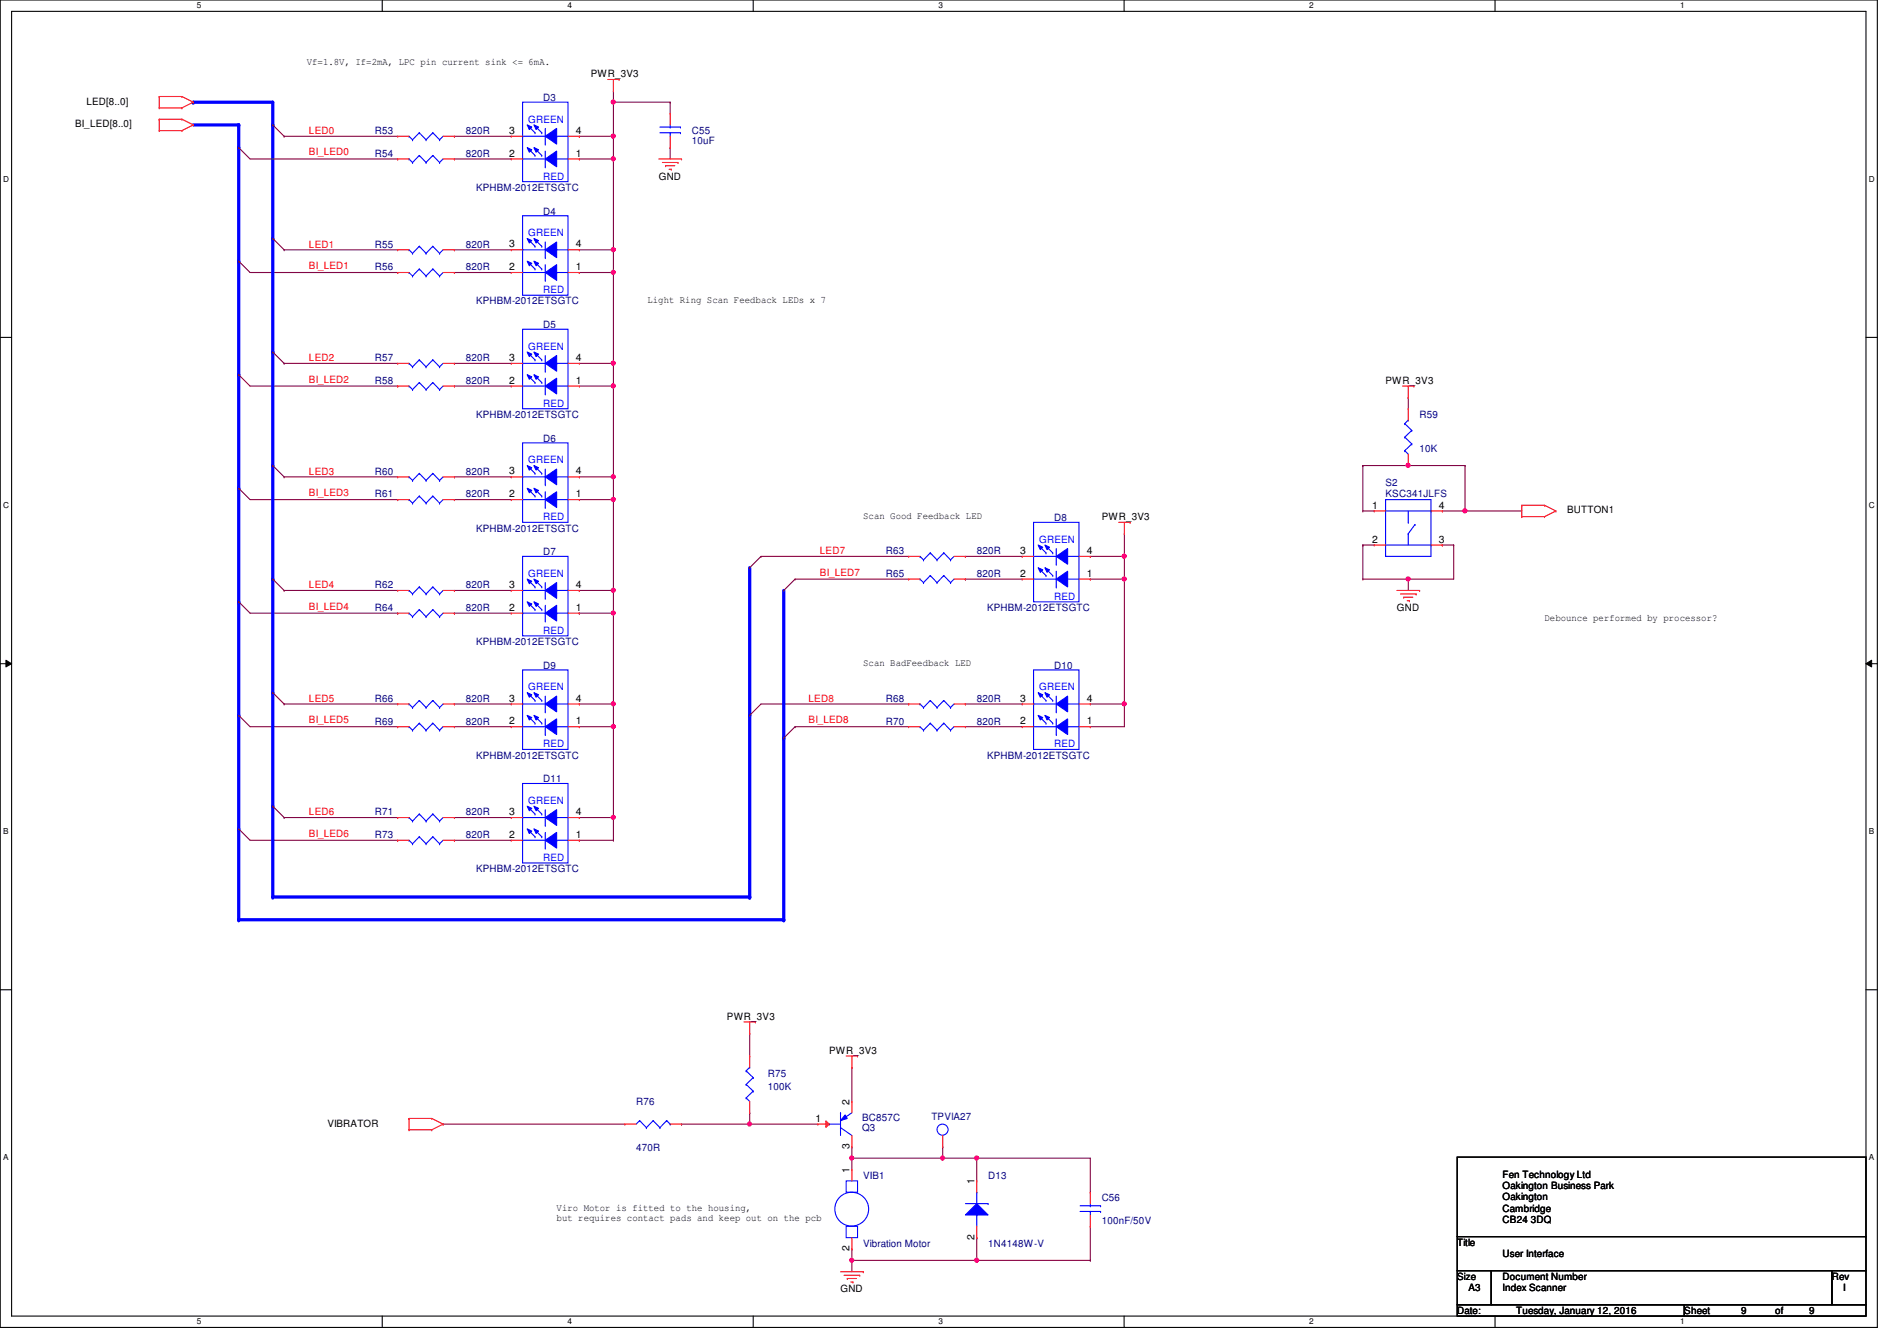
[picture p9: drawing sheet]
<svg xmlns="http://www.w3.org/2000/svg" width="297mm" height="210mm" viewBox="0 0 297 210" stroke-linecap="round" stroke-linejoin="round" font-family="sans-serif">
<defs><g id="words">
<g font-size="1.6">
<text x="48" y="10.1">Vf=1.8V, If=2mA, LPC pin current sink &lt;= 6mA.</text>
<text x="13.5" y="16.4">LED[8..0]</text>
<text x="92.5" y="12.1">PWR_3V3</text>
<text x="11.8" y="19.9">BI_LED[8..0]</text>
<text x="79.7" y="21">3</text>
<text x="90.2" y="21">4</text>
<text x="79.7" y="24.5">2</text>
<text x="90.2" y="24.5">1</text>
<text x="103.2" y="28.1">GND</text>
<text x="79.7" y="38.7">3</text>
<text x="90.2" y="38.7">4</text>
<text x="79.7" y="42.3">2</text>
<text x="90.2" y="42.3">1</text>
<text x="101.4" y="47.5">Light Ring Scan Feedback LEDs x 7</text>
<text x="79.7" y="56.5">3</text>
<text x="90.2" y="56.5">4</text>
<text x="79.7" y="60.1">2</text>
<text x="90.2" y="60.1">1</text>
<text x="217" y="60.1">PWR_3V3</text>
<text x="79.7" y="74.3">3</text>
<text x="79.7" y="77.9">2</text>
<text x="90.2" y="74.3">4</text>
<text x="90.2" y="77.9">1</text>
<text x="135.2" y="81.2">Scan Good Feedback LED</text>
<text x="172.5" y="81.4">PWR_3V3</text>
<text x="214.8" y="79.6">1</text>
<text x="225.3" y="79.6">4</text>
<text x="245.4" y="80.4">BUTTON1</text>
<text x="159.7" y="86.7">3</text>
<text x="170.2" y="86.7">4</text>
<text x="214.8" y="85">2</text>
<text x="225.3" y="85">3</text>
<text x="79.7" y="92.1">3</text>
<text x="79.7" y="95.6">2</text>
<text x="90.2" y="92.1">4</text>
<text x="90.2" y="95.6">1</text>
<text x="159.7" y="90.3">2</text>
<text x="170.2" y="90.3">1</text>
<text x="218.7" y="95.7">GND</text>
<text x="241.8" y="97.2">Debounce performed by processor?</text>
<text x="135.2" y="104.4">Scan BadFeedback LED</text>
<text x="79.7" y="109.9">3</text>
<text x="79.7" y="113.4">2</text>
<text x="90.2" y="109.9">4</text>
<text x="90.2" y="113.4">1</text>
<text x="159.7" y="109.9">3</text>
<text x="159.7" y="113.4">2</text>
<text x="170.2" y="109.9">4</text>
<text x="170.2" y="113.4">1</text>
<text x="79.7" y="127.6">3</text>
<text x="79.7" y="131.2">2</text>
<text x="90.2" y="127.6">4</text>
<text x="90.2" y="131.2">1</text>
<text x="113.8" y="159.7">PWR_3V3</text>
<text x="129.8" y="165">PWR_3V3</text>
<text x="133" y="173" transform="rotate(-90 133 173)">2</text>
<text x="51.3" y="176.4">VIBRATOR</text>
<text x="127.7" y="175.6">1</text>
<text x="133" y="179.9" transform="rotate(-90 133 179.9)">3</text>
<text x="133" y="183.7" transform="rotate(-90 133 183.7)">1</text>
<text x="152.6" y="185.5" transform="rotate(-90 152.6 185.5)">1</text>
<text x="235.3" y="184.4">Fen Technology Ltd</text>
<text x="87.2" y="189.7">Viro Motor is fitted to the housing,</text>
<text x="87.2" y="191.3">but requires contact pads and keep out on the pcb</text>
<text x="235.3" y="186.2">Oakington Business Park</text>
<text x="235.3" y="188">Oakington</text>
<text x="235.3" y="189.7">Cambridge</text>
<text x="235.3" y="191.5">CB24 3DQ</text>
<text x="133" y="195.9" transform="rotate(-90 133 195.9)">2</text>
<text x="152.6" y="194.1" transform="rotate(-90 152.6 194.1)">2</text>
<text x="228.2" y="195.1">Title</text>
<text x="235.3" y="196.8">User Interface</text>
<text x="131.6" y="202.4">GND</text>
<text x="228.2" y="200.4">Size</text>
<text x="230" y="202.2">A3</text>
<text x="235.3" y="200.4">Document Number</text>
<text x="235.3" y="202.2">Index Scanner</text>
<text x="286.8" y="200.4">Rev</text>
<text x="288.6" y="202.2">I</text>
<text x="228.2" y="205.7">Date:</text>
<text x="237.4" y="205.7">Tuesday, January 12, 2016</text>
<text x="263.7" y="205.7">Sheet</text>
<text x="272.6" y="205.7">9</text>
<text x="278" y="205.7">of</text>
<text x="283.3" y="205.7">9</text>
</g>
<g font-size="1.6" fill="#000080">
<text x="85" y="15.8">D3</text>
<text x="58.7" y="21">R53</text>
<text x="72.9" y="21">820R</text>
<text x="108.3" y="21">C55</text>
<text x="108.3" y="22.6">10uF</text>
<text x="58.7" y="24.6">R54</text>
<text x="72.9" y="24.6">820R</text>
<text x="74.5" y="29.9">KPHBM-2012ETSGTC</text>
<text x="85" y="33.6">D4</text>
<text x="58.7" y="38.8">R55</text>
<text x="72.9" y="38.8">820R</text>
<text x="58.7" y="42.3">R56</text>
<text x="72.9" y="42.3">820R</text>
<text x="74.5" y="47.7">KPHBM-2012ETSGTC</text>
<text x="85" y="51.4">D5</text>
<text x="58.7" y="56.6">R57</text>
<text x="72.9" y="56.6">820R</text>
<text x="58.7" y="60.1">R58</text>
<text x="72.9" y="60.1">820R</text>
<text x="74.5" y="65.4">KPHBM-2012ETSGTC</text>
<text x="222.3" y="65.4">R59</text>
<text x="85" y="69.2">D6</text>
<text x="222.3" y="70.8">10K</text>
<text x="58.7" y="77.9">R61</text>
<text x="58.7" y="74.3">R60</text>
<text x="72.9" y="77.9">820R</text>
<text x="72.9" y="74.3">820R</text>
<text x="217" y="76.1">S2</text>
<text x="217" y="77.9">KSC341JLFS</text>
<text x="74.5" y="83.2">KPHBM-2012ETSGTC</text>
<text x="165.1" y="81.6">D8</text>
<text x="85" y="87">D7</text>
<text x="138.7" y="86.8">R63</text>
<text x="152.9" y="86.8">820R</text>
<text x="58.7" y="92.1">R62</text>
<text x="58.7" y="95.7">R64</text>
<text x="72.9" y="92.1">820R</text>
<text x="72.9" y="95.7">820R</text>
<text x="138.7" y="90.3">R65</text>
<text x="152.9" y="90.3">820R</text>
<text x="154.6" y="95.7">KPHBM-2012ETSGTC</text>
<text x="74.5" y="101">KPHBM-2012ETSGTC</text>
<text x="85" y="104.7">D9</text>
<text x="165.1" y="104.7">D10</text>
<text x="58.7" y="113.5">R69</text>
<text x="58.7" y="109.9">R66</text>
<text x="72.9" y="113.5">820R</text>
<text x="72.9" y="109.9">820R</text>
<text x="138.7" y="109.9">R68</text>
<text x="138.7" y="113.5">R70</text>
<text x="152.9" y="109.9">820R</text>
<text x="152.9" y="113.5">820R</text>
<text x="74.5" y="118.8">KPHBM-2012ETSGTC</text>
<text x="154.6" y="118.8">KPHBM-2012ETSGTC</text>
<text x="85" y="122.5">D11</text>
<text x="58.7" y="127.7">R71</text>
<text x="58.7" y="131.2">R73</text>
<text x="72.9" y="127.7">820R</text>
<text x="72.9" y="131.2">820R</text>
<text x="74.5" y="136.6">KPHBM-2012ETSGTC</text>
<text x="99.6" y="173">R76</text>
<text x="120.2" y="168.6">R75</text>
<text x="120.2" y="170.7">100K</text>
<text x="135" y="177.1">Q3</text>
<text x="135" y="175.5">BC857C</text>
<text x="145.8" y="175.3">TPVIA27</text>
<text x="99.6" y="180.3">470R</text>
<text x="135.2" y="184.6">VIB1</text>
<text x="154.7" y="184.6">D13</text>
<text x="172.5" y="188.1">C56</text>
<text x="172.5" y="191.7">100nF/50V</text>
<text x="135.2" y="195.2">Vibration Motor</text>
<text x="154.7" y="195.2">1N4148W-V</text>
</g>
<g font-size="1.6" fill="#f00">
<text x="48.4" y="21">LED0</text>
<text x="48.4" y="24.3">BI_LED0</text>
<text x="48.4" y="38.8">LED1</text>
<text x="48.4" y="42.1">BI_LED1</text>
<text x="48.4" y="56.6">LED2</text>
<text x="48.4" y="59.9">BI_LED2</text>
<text x="48.4" y="74.3">LED3</text>
<text x="48.4" y="77.7">BI_LED3</text>
<text x="128.4" y="86.8">LED7</text>
<text x="48.4" y="92.1">LED4</text>
<text x="48.4" y="95.5">BI_LED4</text>
<text x="128.4" y="90.1">BI_LED7</text>
<text x="48.4" y="109.9">LED5</text>
<text x="48.4" y="113.2">BI_LED5</text>
<text x="126.6" y="109.9">LED8</text>
<text x="126.6" y="113.2">BI_LED8</text>
<text x="48.4" y="127.7">LED6</text>
<text x="48.4" y="131">BI_LED6</text>
</g>
<g font-size="1.6" fill="#00f">
<text x="82.7" y="19.2">GREEN</text>
<text x="85" y="28.1">RED</text>
<text x="82.7" y="37">GREEN</text>
<text x="85" y="45.9">RED</text>
<text x="82.7" y="54.8">GREEN</text>
<text x="85" y="63.7">RED</text>
<text x="82.7" y="72.6">GREEN</text>
<text x="85" y="81.4">RED</text>
<text x="162.7" y="85">GREEN</text>
<text x="82.7" y="90.3">GREEN</text>
<text x="165.1" y="93.9">RED</text>
<text x="85" y="99.2">RED</text>
<text x="82.7" y="108.1">GREEN</text>
<text x="162.7" y="108.1">GREEN</text>
<text x="85" y="117">RED</text>
<text x="165.1" y="117">RED</text>
<text x="82.7" y="125.9">GREEN</text>
<text x="85" y="134.8">RED</text>
</g>
<g font-size="1.3">
<text x="30.8" y="1.3">5</text>
<text x="88.9" y="1.3">4</text>
<text x="146.9" y="1.3">3</text>
<text x="205" y="1.3">2</text>
<text x="263.1" y="1.3">1</text>
<text x=".5" y="28.4">D</text>
<text x="292.6" y="28.4">D</text>
<text x=".5" y="79.5">C</text>
<text x="292.6" y="79.5">C</text>
<text x=".5" y="130.6">B</text>
<text x="292.6" y="130.6">B</text>
<text x=".5" y="181.7">A</text>
<text x="292.6" y="181.7">A</text>
<text x="30.8" y="207.4">5</text>
<text x="88.9" y="207.4">4</text>
<text x="146.9" y="207.4">3</text>
<text x="205" y="207.4">2</text>
<text x="263.1" y="207.4">1</text>
</g>
</g></defs>
<path d="M0 0h294v207.9h-294zM1.8 1.8h290.4v204.3h-290.4z" fill="none" stroke="#000" stroke-width=".17"/>
<g fill="#fff">
<path d="M30.8 .2h.7v1.4h-.7z"/>
<path d="M30.8 206.2h.7v1.4h-.7z"/>
</g>
<path d="M59.9 0v1.8M59.9 206.1v1.8" fill="none" stroke="#000" stroke-width=".17"/>
<g fill="#fff">
<path d="M88.9 .2h.6v1.4h-.6z"/>
<path d="M88.9 206.2h.6v1.4h-.6z"/>
</g>
<path d="M117.9 0v1.8M117.9 206.1v1.8" fill="none" stroke="#000" stroke-width=".17"/>
<g fill="#fff">
<path d="M146.9 .2h.7v1.4h-.7z"/>
<path d="M146.9 206.2h.7v1.4h-.7z"/>
</g>
<path d="M176 0v1.8M176 206.1v1.8" fill="none" stroke="#000" stroke-width=".17"/>
<g fill="#fff">
<path d="M205 .2h.7v1.4h-.7z"/>
<path d="M205 206.2h.7v1.4h-.7z"/>
</g>
<path d="M234.1 0v1.8M234.1 206.1v1.8" fill="none" stroke="#000" stroke-width=".17"/>
<g fill="#fff">
<path d="M263.1 .2h.7v1.4h-.7z"/>
<path d="M263.1 206.2h.7v1.4h-.7z"/>
<path d="M.5 27.3h.9v1.4h-.9z"/>
<path d="M292.6 27.3h.9v1.4h-.9z"/>
<path d="M.5 78.4h.9v1.4h-.9z"/>
<path d="M292.6 78.4h.9v1.4h-.9z"/>
</g>
<path d="M0 52.8h1.8M292.2 52.8h1.8" fill="none" stroke="#000" stroke-width=".17"/>
<g fill="#fff">
<path d="M.5 129.5h.8v1.4h-.8z"/>
<path d="M292.6 129.5h.9v1.4h-.9z"/>
</g>
<path d="M0 103.9h1.8M292.2 103.9h1.8" fill="none" stroke="#000" stroke-width=".17"/>
<path d="M.9 103.4l.9 .5-.9 .5zM292.2 103.9l.9-.5v1z" fill="#000"/>
<path d="M.9 103.4l.9 .5-.9 .5zM292.2 103.9l.9-.5v1z" fill="none" stroke="#000" stroke-width=".16"/>
<g fill="#fff">
<path d="M.5 180.5h.8v1.4h-.8z"/>
<path d="M292.6 180.5h.9v1.4h-.9z"/>
</g>
<path d="M0 155h1.8M292.2 155h1.8" fill="none" stroke="#000" stroke-width=".17"/>
<path d="M96.1 16h.1M96.1 14.2v1.8" fill="none" stroke="#800040" stroke-width=".17"/>
<circle cx="96" cy="16" r=".32" fill="#f0f"/>
<circle cx="96" cy="16" r=".32" fill="none" stroke="#f0f" stroke-width=".17"/>
<path d="M90.7 24.9h.1M90.7 21.3h.1M90.7 24.9h5.4M90.7 21.3h5.4" fill="none" stroke="#800040" stroke-width=".17"/>
<circle cx="96" cy="21.3" r=".32" fill="#f0f"/>
<circle cx="96" cy="21.3" r=".32" fill="none" stroke="#f0f" stroke-width=".17"/>
<path d="M44.5 21.3h.1M44.5 39.1h.1M44.5 21.3h17.8M44.5 39.1h17.8M96.1 21.3h.1M96.1 21.3v3.6" fill="none" stroke="#800040" stroke-width=".17"/>
<path d="M42.7 16v3.6" fill="none" stroke="#00f" stroke-width=".51"/>
<circle cx="42.7" cy="19.6" r=".25" fill="#00f"/>
<path d="M30.3 16h12.4" fill="none" stroke="#00f" stroke-width=".51"/>
<circle cx="30.3" cy="16" r=".25" fill="#00f"/>
<path d="M42.7 19.6v17.7" fill="none" stroke="#00f" stroke-width=".51"/>
<circle cx="42.7" cy="37.3" r=".25" fill="#00f"/>
<path d="M71.2 21.3h.1M71.2 24.9h.1M71.2 21.3h8.8M71.2 24.9h8.8M213.4 72.9h.1M213.4 72.9h16M213.4 72.9v7.1M220.5 72.9h.1M213.4 80h.1M213.4 80h1.8M225.8 80h.1M225.8 80h3.6" fill="none" stroke="#800040" stroke-width=".17"/>
<circle cx="220.5" cy="72.9" r=".32" fill="#f0f"/>
<circle cx="220.5" cy="72.9" r=".32" fill="none" stroke="#f0f" stroke-width=".17"/>
<path d="M229.4 72.9h.1M229.4 72.9v7.1" fill="none" stroke="#800040" stroke-width=".17"/>
<circle cx="229.4" cy="80" r=".32" fill="#f0f"/>
<circle cx="229.4" cy="80" r=".32" fill="none" stroke="#f0f" stroke-width=".17"/>
<path d="M213.4 85.3h.1M213.4 90.7h.1M213.4 85.3h1.8M213.4 85.3v5.4M220.5 90.7h.1M220.5 90.7v1.8M227.6 85.3h.1M227.6 85.3v5.4h-14.2M229.4 80h.1M229.4 80h8.9" fill="none" stroke="#800040" stroke-width=".17"/>
<circle cx="220.5" cy="90.7" r=".32" fill="#f0f"/>
<circle cx="220.5" cy="90.7" r=".32" fill="none" stroke="#f0f" stroke-width=".17"/>
<path d="M220.5 62.2h.1M220.5 62.2v1.8M225.8 85.3h.1M225.8 85.3h1.8M133.4 179.6h.1M133.4 179.6v3.5M133.4 195.6h.1M133.4 181.4h.1M133.4 195.6v1.8M133.4 181.4h14.2" fill="none" stroke="#800040" stroke-width=".17"/>
<circle cx="133.4" cy="181.3" r=".32" fill="#f0f"/>
<circle cx="133.4" cy="181.3" r=".32" fill="none" stroke="#f0f" stroke-width=".17"/>
<path d="M106.7 176h.1M106.7 176h21.4M117.4 176h.1M117.4 174.2h.1M117.4 174.2v1.8M133.4 167.1h.1M133.4 167.1v5.4M152.9 181.4h.1M152.9 181.4v3.5" fill="none" stroke="#800040" stroke-width=".17"/>
<circle cx="117.4" cy="176" r=".32" fill="#f0f"/>
<circle cx="117.4" cy="176" r=".32" fill="none" stroke="#f0f" stroke-width=".17"/>
<path d="M69.4 176h.1M69.4 176h28.4M117.4 161.8h.1M117.4 161.8v3.6M133.4 197.4h.1M133.4 197.4h19.5" fill="none" stroke="#800040" stroke-width=".17"/>
<circle cx="152.9" cy="197.3" r=".32" fill="#f0f"/>
<circle cx="152.9" cy="197.3" r=".32" fill="none" stroke="#f0f" stroke-width=".17"/>
<circle cx="133.4" cy="197.3" r=".32" fill="#f0f"/>
<circle cx="133.4" cy="197.3" r=".32" fill="none" stroke="#f0f" stroke-width=".17"/>
<path d="M147.6 179.6h.1M147.6 179.6v1.8M133.4 197.4h.1M133.4 197.4v1.7M147.6 181.4h.1M147.6 181.4h5.3M152.9 193.8h.1M152.9 193.8v3.6" fill="none" stroke="#800040" stroke-width=".17"/>
<circle cx="152.9" cy="181.3" r=".32" fill="#f0f"/>
<circle cx="152.9" cy="181.3" r=".32" fill="none" stroke="#f0f" stroke-width=".17"/>
<circle cx="147.6" cy="181.3" r=".32" fill="#f0f"/>
<circle cx="147.6" cy="181.3" r=".32" fill="none" stroke="#f0f" stroke-width=".17"/>
<path d="M30.3 19.6h7.1" fill="none" stroke="#00f" stroke-width=".51"/>
<circle cx="37.4" cy="19.6" r=".25" fill="#00f"/>
<path d="M37.4 19.6v3.5" fill="none" stroke="#00f" stroke-width=".51"/>
<circle cx="37.4" cy="23.1" r=".25" fill="#00f"/>
<path d="M37.4 23.1v17.8" fill="none" stroke="#00f" stroke-width=".51"/>
<circle cx="37.4" cy="40.9" r=".25" fill="#00f"/>
<g fill="none" stroke="#800040" stroke-width=".17">
<path d="M39.2 24.9h23.1M62.3 24.9h.1M71.2 39.1h.1M71.2 39.1h8.8M39.2 42.7h23.1M44.5 56.9h.1M44.5 56.9h17.8M62.3 42.7h.1M71.2 56.9h.1M71.2 42.7h.1M71.2 42.7h8.8M71.2 56.9h8.8"/>
<path d="M39.2 60.5h23.1M39.2 78.2h23.1M44.5 74.7h.1M44.5 74.7h17.8M62.3 60.5h.1M62.3 78.2h.1M71.2 60.5h.1M71.2 74.7h.1M71.2 78.2h.1M71.2 60.5h8.8M71.2 74.7h8.8M71.2 78.2h8.8"/>
<path d="M39.2 96h23.1M44.5 92.5h.1M44.5 92.5h17.8M62.3 96h.1M71.2 92.5h.1M71.2 96h.1M71.2 92.5h8.8M71.2 96h8.8M39.2 113.8h23.1M44.5 110.2h.1M44.5 110.2h17.8M62.3 113.8h.1"/>
<path d="M71.2 110.2h.1M71.2 113.8h.1M71.2 110.2h8.8M71.2 113.8h8.8M39.2 131.6h23.1M44.5 128h.1M44.5 128h17.8M62.3 131.6h.1M71.2 128h.1M71.2 131.6h.1M71.2 128h8.8M71.2 131.6h8.8"/>
</g>
<path d="M42.7 37.3v17.8" fill="none" stroke="#00f" stroke-width=".51"/>
<circle cx="42.7" cy="55.1" r=".25" fill="#00f"/>
<path d="M42.7 55.1v17.8" fill="none" stroke="#00f" stroke-width=".51"/>
<circle cx="42.7" cy="72.9" r=".25" fill="#00f"/>
<path d="M42.7 72.9v17.8" fill="none" stroke="#00f" stroke-width=".51"/>
<circle cx="42.7" cy="90.7" r=".25" fill="#00f"/>
<path d="M42.7 90.7v17.8" fill="none" stroke="#00f" stroke-width=".51"/>
<circle cx="42.7" cy="108.5" r=".25" fill="#00f"/>
<path d="M42.7 108.5v17.7" fill="none" stroke="#00f" stroke-width=".51"/>
<circle cx="42.7" cy="126.2" r=".25" fill="#00f"/>
<path d="M37.4 40.9v17.8" fill="none" stroke="#00f" stroke-width=".51"/>
<circle cx="37.4" cy="58.7" r=".25" fill="#00f"/>
<path d="M37.4 58.7v17.8" fill="none" stroke="#00f" stroke-width=".51"/>
<circle cx="37.4" cy="76.5" r=".25" fill="#00f"/>
<path d="M37.4 76.5v17.7" fill="none" stroke="#00f" stroke-width=".51"/>
<circle cx="37.4" cy="94.2" r=".25" fill="#00f"/>
<path d="M37.4 94.2v17.8" fill="none" stroke="#00f" stroke-width=".51"/>
<circle cx="37.4" cy="112" r=".25" fill="#00f"/>
<path d="M37.4 112v17.8" fill="none" stroke="#00f" stroke-width=".51"/>
<circle cx="37.4" cy="129.8" r=".25" fill="#00f"/>
<path d="M37.4 129.8v14.2" fill="none" stroke="#00f" stroke-width=".51"/>
<circle cx="37.4" cy="144" r=".25" fill="#00f"/>
<path d="M42.7 126.2v14.3" fill="none" stroke="#00f" stroke-width=".51"/>
<circle cx="42.7" cy="140.5" r=".25" fill="#00f"/>
<g fill="none" stroke="#800040" stroke-width=".17">
<path d="M119.2 87.1h.1M119.2 87.1h23.1M124.5 90.7h.1M124.5 90.7h17.8M151.2 87.1h.1M151.2 90.7h.1M151.2 87.1h8.9M151.2 90.7h8.9M170.7 90.7h.1M170.7 87.1h.1M170.7 87.1h5.4M176.1 83.6h.1"/>
<path d="M176.1 87.1h.1M176.1 83.6v7.1h-5.4M119.2 110.2h23.1M124.5 113.8h.1M124.5 113.8h17.8M142.3 110.2h.1M151.2 110.2h.1M151.2 113.8h.1M151.2 110.2h8.9M151.2 113.8h8.9"/>
</g>
<circle cx="176" cy="87.1" r=".32" fill="#f0f"/>
<circle cx="176" cy="87.1" r=".32" fill="none" stroke="#f0f" stroke-width=".17"/>
<path d="M176.1 90.7h.1M176.1 90.7v19.5" fill="none" stroke="#800040" stroke-width=".17"/>
<circle cx="176" cy="110.2" r=".32" fill="#f0f"/>
<circle cx="176" cy="110.2" r=".32" fill="none" stroke="#f0f" stroke-width=".17"/>
<circle cx="176" cy="90.7" r=".32" fill="#f0f"/>
<circle cx="176" cy="90.7" r=".32" fill="none" stroke="#f0f" stroke-width=".17"/>
<path d="M96.1 39.1h.1M96.1 24.9v14.2M170.7 113.8h.1M170.7 110.2h5.4M176.1 110.2h.1M176.1 110.2v3.6h-5.4" fill="none" stroke="#800040" stroke-width=".17"/>
<circle cx="96" cy="24.9" r=".32" fill="#f0f"/>
<circle cx="96" cy="24.9" r=".32" fill="none" stroke="#f0f" stroke-width=".17"/>
<circle cx="96" cy="39.1" r=".32" fill="#f0f"/>
<circle cx="96" cy="39.1" r=".32" fill="none" stroke="#f0f" stroke-width=".17"/>
<path d="M90.7 39.1h.1M90.7 39.1h5.4v17.8M90.7 42.7h.1M90.7 42.7h5.4M96.1 42.7h.1M96.1 56.9h.1M90.7 131.6h.1M90.7 131.6h5.4" fill="none" stroke="#800040" stroke-width=".17"/>
<circle cx="96" cy="42.6" r=".32" fill="#f0f"/>
<circle cx="96" cy="42.6" r=".32" fill="none" stroke="#f0f" stroke-width=".17"/>
<circle cx="96" cy="56.9" r=".32" fill="#f0f"/>
<circle cx="96" cy="56.9" r=".32" fill="none" stroke="#f0f" stroke-width=".17"/>
<path d="M90.7 56.9h5.4M96.1 56.9h.1M96.1 56.9v3.6M90.7 60.5h5.4M96.1 60.5h.1" fill="none" stroke="#800040" stroke-width=".17"/>
<circle cx="96" cy="60.4" r=".32" fill="#f0f"/>
<circle cx="96" cy="60.4" r=".32" fill="none" stroke="#f0f" stroke-width=".17"/>
<path d="M96.1 74.7h.1M96.1 60.5v14.2" fill="none" stroke="#800040" stroke-width=".17"/>
<circle cx="96" cy="74.6" r=".32" fill="#f0f"/>
<circle cx="96" cy="74.6" r=".32" fill="none" stroke="#f0f" stroke-width=".17"/>
<path d="M90.7 74.7h.1M90.7 74.7h5.4v17.8M90.7 78.2h5.4M96.1 78.2h.1M96.1 92.5h.1" fill="none" stroke="#800040" stroke-width=".17"/>
<circle cx="96" cy="78.2" r=".32" fill="#f0f"/>
<circle cx="96" cy="78.2" r=".32" fill="none" stroke="#f0f" stroke-width=".17"/>
<circle cx="96" cy="92.4" r=".32" fill="#f0f"/>
<circle cx="96" cy="92.4" r=".32" fill="none" stroke="#f0f" stroke-width=".17"/>
<path d="M90.7 92.5h.1M90.7 96h.1M90.7 92.5h5.4v17.7M90.7 96h5.4M96.1 96h.1M96.1 110.2h.1" fill="none" stroke="#800040" stroke-width=".17"/>
<circle cx="96" cy="96" r=".32" fill="#f0f"/>
<circle cx="96" cy="96" r=".32" fill="none" stroke="#f0f" stroke-width=".17"/>
<circle cx="96" cy="110.2" r=".32" fill="#f0f"/>
<circle cx="96" cy="110.2" r=".32" fill="none" stroke="#f0f" stroke-width=".17"/>
<path d="M90.7 110.2h.1M90.7 113.8h.1M90.7 110.2h5.4v17.8M90.7 113.8h5.4M96.1 113.8h.1M96.1 128h.1" fill="none" stroke="#800040" stroke-width=".17"/>
<circle cx="96" cy="113.8" r=".32" fill="#f0f"/>
<circle cx="96" cy="113.8" r=".32" fill="none" stroke="#f0f" stroke-width=".17"/>
<path d="M90.7 128h.1M90.7 128h5.4v3.6M96.1 131.6h.1" fill="none" stroke="#800040" stroke-width=".17"/>
<circle cx="96" cy="128" r=".32" fill="#f0f"/>
<circle cx="96" cy="128" r=".32" fill="none" stroke="#f0f" stroke-width=".17"/>
<path d="M42.7 140.5h74.7" fill="none" stroke="#00f" stroke-width=".51"/>
<circle cx="117.4" cy="140.5" r=".25" fill="#00f"/>
<path d="M117.4 88.9v23.1" fill="none" stroke="#00f" stroke-width=".51"/>
<circle cx="117.4" cy="112" r=".25" fill="#00f"/>
<path d="M37.4 144h85.3" fill="none" stroke="#00f" stroke-width=".51"/>
<circle cx="122.7" cy="144" r=".25" fill="#00f"/>
<path d="M122.7 92.5v23.1" fill="none" stroke="#00f" stroke-width=".51"/>
<circle cx="122.7" cy="115.6" r=".25" fill="#00f"/>
<g fill="none" stroke="#800040" stroke-width=".17">
<path d="M96.1 16h.1M96.1 16h8.8M96.1 16v5.3M104.9 16h.1M104.9 16v1.8M96.1 21.3h.1M104.9 23.1h.1M104.9 23.1v1.8M152.9 181.4h.1M152.9 181.4h17.8v5.3M152.9 197.4h17.8M170.7 192h.1"/>
<path d="M170.7 186.7h.1M170.7 197.4h.1M170.7 192v5.4"/>
</g>
<path d="M117.4 112v28.5" fill="none" stroke="#00f" stroke-width=".51"/>
<circle cx="117.4" cy="140.5" r=".25" fill="#00f"/>
<path d="M122.7 115.6v28.4" fill="none" stroke="#00f" stroke-width=".51"/>
<circle cx="122.7" cy="144" r=".25" fill="#00f"/>
<g fill="none" stroke="#f00" stroke-width=".17">
<path d="M24.9 16.9h.1M24.9 15.1h.1M24.9 18.7h.1M24.9 15.1h3.6M24.9 16.9h3.6M24.9 15.1v1.8M24.9 18.7v1.7M24.9 18.7h3.6M28.5 15.1h.1M28.5 16.9h.1M28.5 18.7h.1M28.5 15.1l1.8 .9"/>
<path d="M28.5 18.7l1.8 .9M30.3 16h.1M30.3 19.6h.1M30.3 16l-1.8 .9M30.3 19.6l-1.8 .8M95.2 12.4h1.7M96.1 14.2h.1M96.1 12.4v1.8M96.9 12.4h.1M24.9 20.4h.1M24.9 20.4h3.6M28.5 20.4h.1"/>
<path d="M103.2 24.9h3.5M103.7 25.4h2.5M104.2 26h.1M104.2 26h1.5M104.8 26.5h.3M105.1 26.5h.1M106.2 25.4h.1M106.7 24.9h.1M62.3 56.9h.1M62.3 56.9h1.7M69.4 56.9h1.8M71.2 56.9h.1"/>
<path d="M219.6 60.5h1.8M220.5 62.2h.1M220.5 72.9h.1M220.5 64h.1M220.5 60.5v1.7M220.5 64v1.8M220.5 71.1v1.8M221.4 60.5h.1M238.3 79.1h.1M238.3 79.1h3.5M238.3 79.1v1.8M241.8 79.1h.1"/>
<path d="M241.8 79.1l1.8 .9M175.2 81.8h1.7M176.1 83.6h.1M176.1 81.8v1.8M176.9 81.8h.1M218.7 92.5h3.6M219.3 93h2.4M219.8 93.5h.1M219.8 93.5h1.4M220.3 94.1h.4M220.7 94.1h.1M221.7 93h.1"/>
<path d="M222.3 92.5h.1M238.3 80.9h.1M238.3 80.9h3.5M241.8 80.9h.1M243.6 80h.1M243.6 80l-1.8 .9M142.3 110.2h.1M142.3 110.2h1.8M149.4 110.2h1.8M151.2 110.2h.1M64 176.9h.1M64 175.1h.1"/>
<path d="M64 175.1h3.6M64 176.9h3.6M64 175.1v1.8M67.6 175.1h.1M67.6 176.9h.1M67.6 175.1l1.8 .9M69.4 176h.1M69.4 176l-1.8 .9M116.5 160h1.8M117.4 161.8h.1M117.4 160v1.8M118.3 160h.1"/>
<path d="M132.5 165.4h1.8M133.4 167.1h.1M133.4 165.4v1.7M134.3 165.4h.1M131.6 199.1h3.6M132.2 199.7h2.4M134.6 199.7h.1M135.2 199.1h.1M132.7 200.2h.1M132.7 200.2h1.4M133.2 200.7h.4M133.6 200.7h.1"/>
</g>
<g fill="none" stroke="#800040" stroke-width=".17">
<path d="M42.7 19.6h.1M42.7 19.6l1.8 1.7M37.4 23.1h.1M37.4 23.1l1.8 1.8M42.7 37.3h.1M42.7 37.3l1.8 1.8M37.4 40.9h.1M37.4 58.7h.1M37.4 40.9l1.8 1.8M37.4 58.7l1.8 1.8M42.7 55.1h.1M42.7 55.1l1.8 1.8"/>
<path d="M37.4 76.5h.1M37.4 76.5l1.8 1.7M42.7 72.9h.1M42.7 72.9l1.8 1.8M37.4 94.2h.1M37.4 94.2l1.8 1.8M42.7 90.7h.1M42.7 90.7l1.8 1.8M117.4 88.9h.1M119.2 87.1l-1.8 1.8M122.7 92.5h.1M124.5 90.7l-1.8 1.8"/>
<path d="M37.4 112h.1M37.4 112l1.8 1.8M42.7 108.5h.1M42.7 108.5l1.8 1.7M117.4 112h.1M119.2 110.2l-1.8 1.8M122.7 115.6h.1M124.5 113.8l-1.8 1.8M37.4 129.8h.1M37.4 129.8l1.8 1.8M42.7 126.2h.1M42.7 126.2l1.8 1.8"/>
</g>
<path d="M228.2 181.2h64v12.4h-64zM228.2 193.6h64v5.4h-64zM228.2 199h5.3v5.3h-5.3zM233.5 199h53.3v5.3h-53.3zM286.8 199h5.4v5.3h-5.4zM228.2 204.3h35.5v1.8h-35.5zM263.7 204.3h28.5v1.8h-28.5z" fill="none" stroke="#000" stroke-width=".17"/>
<g fill="none" stroke="#00f" stroke-width=".17">
<path d="M64 56.9h.1M64 56.9l.6 .5M64.6 57.4h.1M65.7 56.3h.1M65.7 56.3l1 1.1M65.7 56.3l-1.1 1.1M66.7 57.4h.1M67.8 56.3h.1M67.8 56.3l1 1.1M67.8 56.3l-1.1 1.1M68.8 57.4h.1M69.4 56.9l-.6 .5"/>
<path d="M220 70.6h.1M220 68.5h.1M220 66.3h.1M220 70.6l.5 .5M220 68.5l1.1 1M220 66.3l1.1 1.1M220.5 65.8h.1M220.5 65.8l-.5 .5M221.1 69.5h.1M221.1 67.4h.1M221.1 69.5l-1.1 1.1M221.1 67.4l-1.1 1.1"/>
<path d="M81.8 110.2h.1M81.8 110.2h3.6M85.4 111.5h.1M85.4 109v2.5M87.2 110.2h.1M87.2 110.2h1.7M144.1 110.2h.1M144.1 110.2l.5 .6M144.6 110.8h.1M145.7 109.7h.1M145.7 109.7l1 1.1M145.7 109.7l-1.1 1.1"/>
<path d="M146.7 110.8h.1M147.8 109.7h.1M147.8 109.7l1 1.1M147.8 109.7l-1.1 1.1M148.8 110.8h.1M149.4 110.2l-.6 .6"/>
</g>
<path d="M85.4 110.2l1.8-1.2v2.5z" fill-rule="evenodd" fill="#00f"/>
<path d="M85.4 110.2l1.8-1.2v2.5z" fill="none" stroke="#00f" stroke-width=".17"/>
<path d="M82.5 108.5l.8 .3-.4 .4z" fill-rule="evenodd" fill="#00f"/>
<path d="M82.5 108.5l.8 .3-.4 .4z" fill="none" stroke="#00f" stroke-width=".17"/>
<path d="M83.6 108.5l.7 .3-.4 .4z" fill-rule="evenodd" fill="#00f"/>
<path d="M82.7 108.6l1.1 1.1M83.6 108.5l.7 .3-.4 .4zM83.8 109.7h.1M83.8 108.6l1 1.1M84.8 109.7h.1" fill="none" stroke="#00f" stroke-width=".17"/>
<path d="M82.5 112l.8 .4-.4 .3z" fill-rule="evenodd" fill="#00f"/>
<path d="M82.5 112l.8 .4-.4 .3z" fill="none" stroke="#00f" stroke-width=".17"/>
<path d="M83.6 112l.7 .4-.4 .3z" fill-rule="evenodd" fill="#00f"/>
<path d="M81.8 113.8h.1M81.8 113.8h3.6M82.7 112.2l1.1 1M83.6 112l.7 .4-.4 .3zM83.8 113.2h.1M83.8 112.2l1 1M84.8 113.2h.1M85.4 115h.1M85.4 112.6v2.4M87.2 113.8h.1M87.2 113.8h1.7" fill="none" stroke="#00f" stroke-width=".17"/>
<path d="M85.4 113.8l1.8-1.2v2.4z" fill-rule="evenodd" fill="#00f"/>
<g fill="none" stroke="#00f" stroke-width=".17">
<path d="M103.3 19.9h3.2M104.9 19.9h.1M104.9 19.6v.3M106.5 19.9h.1M64 21.3h.1M64 21.3l.6 .6M64.6 21.9h.1M65.7 20.8h.1M65.7 20.8l1 1.1M65.7 20.8l-1.1 1.1M66.7 21.9h.1M67.8 20.8h.1"/>
<path d="M67.8 20.8l1 1.1M67.8 20.8l-1.1 1.1M68.8 21.9h.1M69.4 21.3l-.6 .6M103.3 20.8h3.2M104.9 20.8h.1M104.9 20.8v.5M106.5 20.8h.1M144.1 90.7h.1M144.1 87.1h.1M144.1 90.7l.5 .5M144.1 87.1l.5 .6"/>
<path d="M144.6 91.2h.1M144.6 87.7h.1M145.7 90.1h.1M145.7 86.6h.1M145.7 90.1l1 1.1M145.7 90.1l-1.1 1.1M145.7 86.6l1 1.1M145.7 86.6l-1.1 1.1M146.7 91.2h.1M146.7 87.7h.1M147.8 90.1h.1M147.8 86.6h.1"/>
<path d="M147.8 90.1l1 1.1M147.8 90.1l-1.1 1.1M147.8 86.6l1 1.1M147.8 86.6l-1.1 1.1M148.8 91.2h.1M148.8 87.7h.1M149.4 90.7l-.6 .5M149.4 87.1l-.6 .6M64 113.8h.1M64 113.8l.6 .5M64.6 114.3h.1M65.7 113.2h.1"/>
<path d="M65.7 113.2l1 1.1M65.7 113.2l-1.1 1.1M66.7 114.3h.1M67.8 113.2h.1M67.8 113.2l1 1.1M67.8 113.2l-1.1 1.1M68.8 114.3h.1M69.4 113.8l-.6 .5M81.8 104.9h7.1v12.4h-7.1zM85.4 113.8l1.8-1.2v2.4zM81.8 128h.1M81.8 128h3.6"/>
<path d="M85.4 129.2h.1M85.4 126.8v2.4M87.2 128h.1M87.2 128h1.7"/>
</g>
<g fill="none" stroke="#f00" stroke-width=".17">
<path d="M104.9 17.8h.1M104.9 17.8v1.8M62.3 21.3h.1M62.3 21.3h1.7M69.4 21.3h1.8M71.2 21.3h.1M104.9 23.1h.1M104.9 21.3v1.8M142.3 90.7h.1M142.3 87.1h.1M142.3 90.7h1.8M142.3 87.1h1.8"/>
<path d="M149.4 90.7h1.8M149.4 87.1h1.8M151.2 90.7h.1M151.2 87.1h.1M62.3 113.8h.1M62.3 113.8h1.7M69.4 113.8h1.8M71.2 113.8h.1M80 110.2h.1M80 113.8h.1M80 110.2h1.8M80 113.8h1.8"/>
<path d="M88.9 110.2h1.8M88.9 113.8h1.8M90.7 110.2h.1M90.7 113.8h.1"/>
</g>
<path d="M85.4 128l1.8-1.2v2.4z" fill-rule="evenodd" fill="#00f"/>
<path d="M85.4 128l1.8-1.2v2.4z" fill="none" stroke="#00f" stroke-width=".17"/>
<path d="M82.5 126.2l.8 .4-.4 .4z" fill-rule="evenodd" fill="#00f"/>
<path d="M82.5 126.2l.8 .4-.4 .4z" fill="none" stroke="#00f" stroke-width=".17"/>
<path d="M83.6 126.2l.7 .4-.4 .4z" fill-rule="evenodd" fill="#00f"/>
<path d="M82.7 126.4l1.1 1.1M83.6 126.2l.7 .4-.4 .4zM83.8 127.5h.1M83.8 126.4l1 1.1M84.8 127.5h.1" fill="none" stroke="#00f" stroke-width=".17"/>
<path d="M82.5 129.8l.8 .3-.4 .4z" fill-rule="evenodd" fill="#00f"/>
<path d="M82.5 129.8l.8 .3-.4 .4z" fill="none" stroke="#00f" stroke-width=".17"/>
<path d="M83.6 129.8l.7 .3-.4 .4z" fill-rule="evenodd" fill="#00f"/>
<path d="M81.8 131.6h.1M81.8 131.6h3.6M82.7 130l1.1 1M83.6 129.8l.7 .3-.4 .4zM83.8 131h.1M83.8 130l1 1M84.8 131h.1M85.4 132.8h.1M85.4 130.3v2.5M87.2 131.6h.1M87.2 131.6h1.7" fill="none" stroke="#00f" stroke-width=".17"/>
<path d="M85.4 131.6l1.8-1.3v2.5z" fill-rule="evenodd" fill="#00f"/>
<g fill="none" stroke="#00f" stroke-width=".17">
<path d="M64 24.9h.1M64 24.9l.6 .5M64.6 25.4h.1M65.7 24.3h.1M65.7 24.3l1 1.1M65.7 24.3l-1.1 1.1M66.7 25.4h.1M67.8 24.3h.1M67.8 24.3l1 1.1M67.8 24.3l-1.1 1.1M68.8 25.4h.1M69.4 24.9l-.6 .5"/>
<path d="M81.8 39.1h.1M81.8 39.1h3.6M85.4 37.9v2.4M87.2 39.1h.1M87.2 39.1h1.7M85.4 40.3h.1M64 78.2h.1M64 78.2l.6 .6M64.6 78.8h.1M65.7 77.7h.1M65.7 77.7l1 1.1M65.7 77.7l-1.1 1.1"/>
<path d="M66.7 78.8h.1M67.8 77.7h.1M67.8 77.7l1 1.1M67.8 77.7l-1.1 1.1M68.8 78.8h.1M69.4 78.2l-.6 .6M64 92.5h.1M64 92.5l.6 .5M64.6 93h.1M65.7 91.9h.1M65.7 91.9l1 1.1M65.7 91.9l-1.1 1.1"/>
<path d="M66.7 93h.1M67.8 91.9h.1M67.8 91.9l1 1.1M67.8 91.9l-1.1 1.1M68.8 93h.1M69.4 92.5l-.6 .5M64 128h.1M64 128l.6 .6M64.6 128.6h.1M65.7 127.5h.1M65.7 127.5l1 1.1M65.7 127.5l-1.1 1.1"/>
<path d="M66.7 128.6h.1M67.8 127.5h.1M67.8 127.5l1 1.1M67.8 127.5l-1.1 1.1M68.8 128.6h.1M69.4 128l-.6 .6M81.8 122.7h7.1v12.4h-7.1zM85.4 131.6l1.8-1.3v2.5zM100.2 175.5h.1M100.2 175.5l-.6 .5M100.2 175.5l1 1.1M101.2 176.6h.1"/>
<path d="M102.3 175.5h.1M102.3 175.5l-1.1 1.1M102.3 175.5l1 1.1M103.3 176.6h.1M104.4 175.5h.1M104.4 175.5l-1.1 1.1M104.4 175.5l.5 .5M104.9 176h.1M132.5 192h1.8v1.8h-1.8zM132.5 184.9h1.8v1.8h-1.8z"/>
<circle cx="133.4" cy="189.3" r="2.65"/>
</g>
<g fill="none" stroke="#f00" stroke-width=".17">
<path d="M62.3 24.9h.1M62.3 24.9h1.7M69.4 24.9h1.8M71.2 24.9h.1M62.3 78.2h.1M62.3 78.2h1.7M69.4 78.2h1.8M71.2 78.2h.1M62.3 92.5h.1M62.3 92.5h1.7M69.4 92.5h1.8M71.2 92.5h.1"/>
<path d="M62.3 128h.1M62.3 128h1.7M69.4 128h1.8M71.2 128h.1M80 128h.1M80 131.6h.1M80 128h1.8M80 131.6h1.8M88.9 128h1.8M88.9 131.6h1.8M90.7 128h.1M90.7 131.6h.1"/>
<path d="M97.8 176h.1M97.8 176h1.8M104.9 176h1.8M106.7 176h.1M133.4 183.1h.1M133.4 195.6h.1M133.4 183.1v1.8M133.4 193.8v1.8"/>
</g>
<path d="M85.4 39.1l1.8-1.2v2.4z" fill-rule="evenodd" fill="#00f"/>
<path d="M85.4 39.1l1.8-1.2v2.4z" fill="none" stroke="#00f" stroke-width=".17"/>
<path d="M82.5 37.3l.8 .4-.4 .4z" fill-rule="evenodd" fill="#00f"/>
<path d="M82.5 37.3l.8 .4-.4 .4z" fill="none" stroke="#00f" stroke-width=".17"/>
<path d="M83.6 37.3l.7 .4-.4 .4z" fill-rule="evenodd" fill="#00f"/>
<path d="M82.7 37.5l1.1 1.1M83.6 37.3l.7 .4-.4 .4zM83.8 38.6h.1M83.8 37.5l1 1.1M84.8 38.6h.1" fill="none" stroke="#00f" stroke-width=".17"/>
<path d="M82.5 40.9l.8 .3-.4 .4z" fill-rule="evenodd" fill="#00f"/>
<path d="M82.5 40.9l.8 .3-.4 .4z" fill="none" stroke="#00f" stroke-width=".17"/>
<path d="M83.6 40.9l.7 .3-.4 .4z" fill-rule="evenodd" fill="#00f"/>
<path d="M81.8 42.7h.1M81.8 42.7h3.6M82.7 41.1l1.1 1M83.6 40.9l.7 .3-.4 .4zM83.8 42.1h.1M83.8 41.1l1 1M84.8 42.1h.1M85.4 43.9h.1M85.4 41.4v2.5M87.2 42.7h.1M87.2 42.7h1.7" fill="none" stroke="#00f" stroke-width=".17"/>
<path d="M85.4 42.7l1.8-1.3v2.5z" fill-rule="evenodd" fill="#00f"/>
<g fill="none" stroke="#00f" stroke-width=".17">
<path d="M81.8 33.8h7.1v12.4h-7.1zM85.4 42.7l1.8-1.3v2.5zM129.8 176h.1M129.8 176h1.8M131.6 174.2h.1M131.6 176.6h.1M131.6 175.5h.1M131.6 174.2v3.6M131.6 176.6l1.8 1.2M133.4 174.2l-1.8 1.3"/>
<circle cx="147.6" cy="176.9" r=".87"/>
</g>
<path d="M80 39.1h.1M80 39.1h1.8M88.9 39.1h1.8M90.7 39.1h.1M80 42.7h.1M80 42.7h1.8M88.9 42.7h1.8M90.7 42.7h.1M147.6 179.6h.1M147.6 177.8v1.8" fill="none" stroke="#f00" stroke-width=".17"/>
<path d="M132.3 174.6l.4 .5-1.1 .4z" fill="#00f"/>
<path d="M132.3 174.6l.4 .5-1.1 .4z" fill="none" stroke="#00f" stroke-width=".17"/>
<path d="M133.4 172.5h.1M133.4 172.5v1.7" fill="none" stroke="#f00" stroke-width=".17"/>
<path d="M129.3 175.5l.5 .5-.5 .5z" fill="#f00"/>
<path d="M142.3 113.8h.1M142.3 113.8h1.8M149.4 113.8h1.8M151.2 113.8h.1M128.1 176h.1M128.1 176h1.7M129.3 175.5l.5 .5-.5 .5zM133.4 179.6h.1M133.4 177.8v1.8" fill="none" stroke="#f00" stroke-width=".17"/>
<g fill="none" stroke="#00f" stroke-width=".17">
<path d="M161.8 87.1h.1M161.8 87.1h3.6M165.4 88.3h.1M165.4 85.9v2.4M167.2 87.1h.1M167.2 87.1h1.7M144.1 113.8h.1M144.1 113.8l.5 .5M144.6 114.3h.1M145.7 113.2h.1M145.7 113.2l1 1.1M145.7 113.2l-1.1 1.1"/>
<path d="M146.7 114.3h.1M147.8 113.2h.1M147.8 113.2l1 1.1M147.8 113.2l-1.1 1.1M148.8 114.3h.1M149.4 113.8l-.6 .5"/>
</g>
<path d="M165.4 87.1l1.8-1.2v2.4z" fill-rule="evenodd" fill="#00f"/>
<path d="M165.4 87.1l1.8-1.2v2.4z" fill="none" stroke="#00f" stroke-width=".17"/>
<path d="M162.6 85.3l.7 .4-.4 .4z" fill-rule="evenodd" fill="#00f"/>
<path d="M162.6 85.3l.7 .4-.4 .4z" fill="none" stroke="#00f" stroke-width=".17"/>
<path d="M163.6 85.3l.7 .4-.3 .4z" fill-rule="evenodd" fill="#00f"/>
<path d="M162.7 85.5l1.1 1.1M163.6 85.3l.7 .4-.3 .4zM163.8 86.6h.1M163.8 85.5l1 1.1M164.8 86.6h.1" fill="none" stroke="#00f" stroke-width=".17"/>
<path d="M162.6 88.9l.7 .3-.4 .4z" fill-rule="evenodd" fill="#00f"/>
<path d="M162.6 88.9l.7 .3-.4 .4z" fill="none" stroke="#00f" stroke-width=".17"/>
<path d="M163.6 88.9l.7 .3-.3 .4z" fill-rule="evenodd" fill="#00f"/>
<path d="M161.8 90.7h.1M161.8 90.7h3.6M162.7 89.1l1.1 1M163.6 88.9l.7 .3-.3 .4zM163.8 90.1h.1M163.8 89.1l1 1M164.8 90.1h.1M165.4 91.9h.1M165.4 89.5v2.4M167.2 90.7h.1M167.2 90.7h1.7" fill="none" stroke="#00f" stroke-width=".17"/>
<path d="M165.4 90.7l1.8-1.2v2.4z" fill-rule="evenodd" fill="#00f"/>
<path d="M81.8 56.9h.1M81.8 56.9h3.6M85.4 58.1h.1M85.4 55.7v2.4M87.2 56.9h.1M87.2 56.9h1.7M161.8 81.8h7.1v12.4h-7.1zM165.4 90.7l1.8-1.2v2.4z" fill="none" stroke="#00f" stroke-width=".17"/>
<path d="M160.1 87.1h.1M160.1 90.7h.1M160.1 87.1h1.7M160.1 90.7h1.7M168.9 87.1h1.8M168.9 90.7h1.8M170.7 87.1h.1M170.7 90.7h.1" fill="none" stroke="#f00" stroke-width=".17"/>
<path d="M85.4 56.9l1.8-1.2v2.4z" fill-rule="evenodd" fill="#00f"/>
<path d="M85.4 56.9l1.8-1.2v2.4z" fill="none" stroke="#00f" stroke-width=".17"/>
<path d="M82.5 55.1l.8 .4-.4 .3z" fill-rule="evenodd" fill="#00f"/>
<path d="M82.5 55.1l.8 .4-.4 .3z" fill="none" stroke="#00f" stroke-width=".17"/>
<path d="M83.6 55.1l.7 .4-.4 .3z" fill-rule="evenodd" fill="#00f"/>
<path d="M82.7 55.3l1.1 1M83.6 55.1l.7 .4-.4 .3zM83.8 56.3h.1M83.8 55.3l1 1M84.8 56.3h.1" fill="none" stroke="#00f" stroke-width=".17"/>
<path d="M82.5 58.7l.8 .3-.4 .4z" fill-rule="evenodd" fill="#00f"/>
<path d="M82.5 58.7l.8 .3-.4 .4z" fill="none" stroke="#00f" stroke-width=".17"/>
<path d="M83.6 58.7l.7 .3-.4 .4z" fill-rule="evenodd" fill="#00f"/>
<path d="M82.7 58.8l1.1 1.1M83.6 58.7l.7 .3-.4 .4zM83.8 59.9h.1M83.8 58.8l1 1.1M84.8 59.9h.1M85.4 59.2v2.5M81.8 60.5h.1M81.8 60.5h3.6M85.4 61.7h.1M87.2 60.5h.1M87.2 60.5h1.7" fill="none" stroke="#00f" stroke-width=".17"/>
<path d="M85.4 60.5l1.8-1.3v2.5z" fill-rule="evenodd" fill="#00f"/>
<path d="M81.8 51.6h7.1v12.4h-7.1zM85.4 60.5l1.8-1.3v2.5z" fill="none" stroke="#00f" stroke-width=".17"/>
<path d="M80 56.9h.1M80 56.9h1.8M88.9 56.9h1.8M90.7 56.9h.1M80 60.5h.1M80 60.5h1.8M88.9 60.5h1.8M90.7 60.5h.1" fill="none" stroke="#f00" stroke-width=".17"/>
<path d="M152.9 188.5l1.8 1.7h-3.5z" fill="#00f"/>
<g fill="none" stroke="#00f" stroke-width=".17">
<path d="M161.8 110.2h.1M161.8 110.2h3.6M165.4 111.5h.1M165.4 109v2.5M167.2 110.2h.1M167.2 110.2h1.7M64 131.6h.1M64 131.6l.6 .5M64.6 132.1h.1M65.7 131h.1M65.7 131l1 1.1M65.7 131l-1.1 1.1"/>
<path d="M66.7 132.1h.1M67.8 131h.1M67.8 131l1 1.1M67.8 131l-1.1 1.1M68.8 132.1h.1M69.4 131.6l-.6 .5M151.2 188.5h3.5M152.9 188.5l1.8 1.7h-3.5zM152.9 190.2h.1M152.9 186.7h.1M152.9 186.7v1.8M152.9 190.2v1.8"/>
<path d="M154.7 188.5h.1"/>
</g>
<path d="M62.3 131.6h.1M62.3 131.6h1.7M69.4 131.6h1.8M71.2 131.6h.1M152.9 193.8h.1M152.9 184.9h.1M152.9 184.9v1.8M152.9 192v1.8" fill="none" stroke="#f00" stroke-width=".17"/>
<path d="M165.4 110.2l1.8-1.2v2.5z" fill-rule="evenodd" fill="#00f"/>
<path d="M165.4 110.2l1.8-1.2v2.5z" fill="none" stroke="#00f" stroke-width=".17"/>
<path d="M162.6 108.5l.7 .3-.4 .4z" fill-rule="evenodd" fill="#00f"/>
<path d="M162.6 108.5l.7 .3-.4 .4z" fill="none" stroke="#00f" stroke-width=".17"/>
<path d="M163.6 108.5l.7 .3-.3 .4z" fill-rule="evenodd" fill="#00f"/>
<path d="M162.7 108.6l1.1 1.1M163.6 108.5l.7 .3-.3 .4zM163.8 109.7h.1M163.8 108.6l1 1.1M164.8 109.7h.1" fill="none" stroke="#00f" stroke-width=".17"/>
<path d="M162.6 112l.7 .4-.4 .3z" fill-rule="evenodd" fill="#00f"/>
<path d="M162.6 112l.7 .4-.4 .3z" fill="none" stroke="#00f" stroke-width=".17"/>
<path d="M163.6 112l.7 .4-.3 .3z" fill-rule="evenodd" fill="#00f"/>
<path d="M161.8 113.8h.1M161.8 113.8h3.6M162.7 112.2l1.1 1M163.6 112l.7 .4-.3 .3zM163.8 113.2h.1M163.8 112.2l1 1M164.8 113.2h.1M165.4 115h.1M165.4 112.6v2.4M167.2 113.8h.1M167.2 113.8h1.7" fill="none" stroke="#00f" stroke-width=".17"/>
<path d="M165.4 113.8l1.8-1.2v2.4z" fill-rule="evenodd" fill="#00f"/>
<path d="M81.8 74.7h.1M81.8 74.7h3.6M85.4 75.9h.1M85.4 73.4v2.5M87.2 74.7h.1M87.2 74.7h1.7M161.8 104.9h7.1v12.4h-7.1zM165.4 113.8l1.8-1.2v2.4z" fill="none" stroke="#00f" stroke-width=".17"/>
<path d="M160.1 110.2h.1M160.1 113.8h.1M160.1 110.2h1.7M160.1 113.8h1.7M168.9 110.2h1.8M168.9 113.8h1.8M170.7 110.2h.1M170.7 113.8h.1" fill="none" stroke="#f00" stroke-width=".17"/>
<path d="M85.4 74.7l1.8-1.3v2.5z" fill-rule="evenodd" fill="#00f"/>
<path d="M85.4 74.7l1.8-1.3v2.5z" fill="none" stroke="#00f" stroke-width=".17"/>
<path d="M82.5 72.9l.8 .3-.4 .4z" fill-rule="evenodd" fill="#00f"/>
<path d="M82.5 72.9l.8 .3-.4 .4z" fill="none" stroke="#00f" stroke-width=".17"/>
<path d="M83.6 72.9l.7 .3-.4 .4z" fill-rule="evenodd" fill="#00f"/>
<path d="M82.7 73.1l1.1 1M83.6 72.9l.7 .3-.4 .4zM83.8 74.1h.1M83.8 73.1l1 1M84.8 74.1h.1" fill="none" stroke="#00f" stroke-width=".17"/>
<path d="M82.5 76.5l.8 .3-.4 .4z" fill-rule="evenodd" fill="#00f"/>
<path d="M82.5 76.5l.8 .3-.4 .4z" fill="none" stroke="#00f" stroke-width=".17"/>
<path d="M83.6 76.5l.7 .3-.4 .4z" fill-rule="evenodd" fill="#00f"/>
<path d="M81.8 78.2h.1M81.8 78.2h3.6M82.7 76.6l1.1 1.1M83.6 76.5l.7 .3-.4 .4zM83.8 77.7h.1M83.8 76.6l1 1.1M84.8 77.7h.1M85.4 79.5h.1M85.4 77v2.5M87.2 78.2h.1M87.2 78.2h1.7" fill="none" stroke="#00f" stroke-width=".17"/>
<path d="M85.4 78.2l1.8-1.2v2.5z" fill-rule="evenodd" fill="#00f"/>
<g fill="none" stroke="#00f" stroke-width=".17">
<path d="M81.8 21.3h.1M81.8 21.3h3.6M85.4 22.6h.1M85.4 20.1v2.5M87.2 21.3h.1M87.2 21.3h1.7M65.7 59.9h.1M65.7 59.9l1 1.1M65.7 59.9l-1.1 1.1M67.8 59.9h.1M67.8 59.9l1 1.1M67.8 59.9l-1.1 1.1"/>
<path d="M64 60.5h.1M64 60.5l.6 .5M64.6 61h.1M66.7 61h.1M68.8 61h.1M69.4 60.5l-.6 .5M81.8 69.3h7.1v12.5h-7.1zM85.4 78.2l1.8-1.2v2.5zM64 96h.1M64 96l.6 .6M64.6 96.6h.1M65.7 95.5h.1"/>
<path d="M65.7 95.5l1 1.1M65.7 95.5l-1.1 1.1M66.7 96.6h.1M67.8 95.5h.1M67.8 95.5l1 1.1M67.8 95.5l-1.1 1.1M68.8 96.6h.1M69.4 96l-.6 .6M64 110.2h.1M64 110.2l.6 .6M64.6 110.8h.1M65.7 109.7h.1"/>
<path d="M65.7 109.7l1 1.1M65.7 109.7l-1.1 1.1M66.7 110.8h.1M67.8 109.7h.1M67.8 109.7l1 1.1M67.8 109.7l-1.1 1.1M68.8 110.8h.1M69.4 110.2l-.6 .6"/>
</g>
<g fill="none" stroke="#f00" stroke-width=".17">
<path d="M62.3 60.5h.1M62.3 60.5h1.7M69.4 60.5h1.8M71.2 60.5h.1M80 74.7h.1M80 78.2h.1M80 74.7h1.8M80 78.2h1.8M88.9 74.7h1.8M88.9 78.2h1.8M90.7 74.7h.1M90.7 78.2h.1"/>
<path d="M62.3 96h.1M62.3 96h1.7M69.4 96h1.8M71.2 96h.1M62.3 110.2h.1M62.3 110.2h1.7M69.4 110.2h1.8M71.2 110.2h.1"/>
</g>
<path d="M85.4 21.3l1.8-1.2v2.5z" fill-rule="evenodd" fill="#00f"/>
<path d="M85.4 21.3l1.8-1.2v2.5z" fill="none" stroke="#00f" stroke-width=".17"/>
<path d="M82.5 19.6l.8 .3-.4 .4z" fill-rule="evenodd" fill="#00f"/>
<path d="M82.5 19.6l.8 .3-.4 .4z" fill="none" stroke="#00f" stroke-width=".17"/>
<path d="M83.6 19.6l.7 .3-.4 .4z" fill-rule="evenodd" fill="#00f"/>
<path d="M82.7 19.7l1.1 1.1M83.6 19.6l.7 .3-.4 .4zM83.8 19.7l1 1.1M83.8 20.8h.1M84.8 20.8h.1" fill="none" stroke="#00f" stroke-width=".17"/>
<path d="M82.5 23.1l.8 .4-.4 .3z" fill-rule="evenodd" fill="#00f"/>
<path d="M82.5 23.1l.8 .4-.4 .3z" fill="none" stroke="#00f" stroke-width=".17"/>
<path d="M83.6 23.1l.7 .4-.4 .3z" fill-rule="evenodd" fill="#00f"/>
<path d="M81.8 24.9h.1M81.8 24.9h3.6M82.7 23.3l1.1 1M83.6 23.1l.7 .4-.4 .3zM83.8 24.3h.1M83.8 23.3l1 1M84.8 24.3h.1M85.4 26.1h.1M85.4 23.7v2.4M87.2 24.9h.1M87.2 24.9h1.7" fill="none" stroke="#00f" stroke-width=".17"/>
<path d="M85.4 24.9l1.8-1.2v2.4z" fill-rule="evenodd" fill="#00f"/>
<g fill="none" stroke="#00f" stroke-width=".17">
<path d="M81.8 16h7.1v12.4h-7.1zM64 39.1h.1M64 39.1l.6 .6M64.6 39.7h.1M65.7 38.6h.1M65.7 38.6l1 1.1M65.7 38.6l-1.1 1.1M66.7 39.7h.1M67.8 38.6h.1M67.8 38.6l1 1.1M67.8 38.6l-1.1 1.1M68.8 39.7h.1"/>
<path d="M69.4 39.1l-.6 .6M85.4 24.9l1.8-1.2v2.4zM64 42.7h.1M64 42.7l.6 .5M64.6 43.2h.1M65.7 42.1h.1M65.7 42.1l1 1.1M65.7 42.1l-1.1 1.1M66.7 43.2h.1M67.8 42.1h.1M67.8 42.1l1 1.1M67.8 42.1l-1.1 1.1"/>
<path d="M68.8 43.2h.1M69.4 42.7l-.6 .5M64 74.7h.1M64 74.7l.6 .5M64.6 75.2h.1M65.7 74.1h.1M65.7 74.1l1 1.1M65.7 74.1l-1.1 1.1M66.7 75.2h.1M67.8 74.1h.1M67.8 74.1l1 1.1M67.8 74.1l-1.1 1.1"/>
<path d="M68.8 75.2h.1M69.4 74.7l-.6 .5M217 78.2h7.1v8.9h-7.1zM81.8 92.5h.1M81.8 92.5h3.6M85.4 93.7h.1M85.4 91.2v2.5M87.2 92.5h.1M87.2 92.5h1.7M217 80h7.1M217 85.3h7.1M220.5 81.8h.1"/>
<path d="M220.5 83.6h.1M220.5 80v1.8M220.5 83.6v1.7M221.6 82.1h.1M221.6 82.1l-1.1 1.5M224.1 80h.1M224.1 85.3h.1M116.8 171.9h.1M116.8 169.8h.1M116.8 167.7h.1M116.8 171.9l.6 .6M116.8 169.8l1.1 1.1"/>
<path d="M116.8 167.7l1.1 1M117.4 167.1h.1M117.4 167.1l-.6 .6M117.9 170.9h.1M117.9 168.7h.1M117.9 170.9l-1.1 1M117.9 168.7l-1.1 1.1M169.1 189.7h3.2M169.1 188.8h3.2M170.7 188.8h.1M170.7 189.7h.1M170.7 188.5v.3"/>
<path d="M170.7 189.7v.5M172.3 189.7h.1M172.3 188.8h.1"/>
</g>
<g fill="none" stroke="#f00" stroke-width=".17">
<path d="M62.3 39.1h.1M62.3 39.1h1.7M69.4 39.1h1.8M71.2 39.1h.1M80 21.3h.1M80 24.9h.1M80 21.3h1.8M80 24.9h1.8M88.9 21.3h1.8M88.9 24.9h1.8M90.7 21.3h.1M90.7 24.9h.1"/>
<path d="M62.3 42.7h.1M62.3 42.7h1.7M69.4 42.7h1.8M71.2 42.7h.1M62.3 74.7h.1M62.3 74.7h1.7M69.4 74.7h1.8M71.2 74.7h.1M215.2 80h.1M215.2 85.3h.1M215.2 80h1.8M215.2 85.3h1.8"/>
<path d="M224.1 80h1.7M224.1 85.3h1.7M225.8 85.3h.1M225.8 80h.1M117.4 174.2h.1M117.4 165.4h.1M117.4 165.4v1.7M117.4 172.5v1.7M170.7 186.7h.1M170.7 192h.1M170.7 186.7v1.8M170.7 190.2v1.8"/>
</g>
<path d="M85.4 92.5l1.8-1.3v2.5z" fill-rule="evenodd" fill="#00f"/>
<path d="M85.4 92.5l1.8-1.3v2.5z" fill="none" stroke="#00f" stroke-width=".17"/>
<path d="M82.5 90.7l.8 .3-.4 .4z" fill-rule="evenodd" fill="#00f"/>
<path d="M82.5 90.7l.8 .3-.4 .4z" fill="none" stroke="#00f" stroke-width=".17"/>
<path d="M83.6 90.7l.7 .3-.4 .4z" fill-rule="evenodd" fill="#00f"/>
<path d="M82.7 90.8l1.1 1.1M83.6 90.7l.7 .3-.4 .4zM83.8 91.9h.1M83.8 90.8l1 1.1M84.8 91.9h.1" fill="none" stroke="#00f" stroke-width=".17"/>
<path d="M82.5 94.2l.8 .4-.4 .4z" fill-rule="evenodd" fill="#00f"/>
<path d="M82.5 94.2l.8 .4-.4 .4z" fill="none" stroke="#00f" stroke-width=".17"/>
<path d="M83.6 94.2l.7 .4-.4 .4z" fill-rule="evenodd" fill="#00f"/>
<path d="M81.8 96h.1M81.8 96h3.6M82.7 94.4l1.1 1.1M83.6 94.2l.7 .4-.4 .4zM83.8 95.5h.1M83.8 94.4l1 1.1M84.8 95.5h.1M85.4 97.2h.1M85.4 94.8v2.4M87.2 96h.1M87.2 96h1.7" fill="none" stroke="#00f" stroke-width=".17"/>
<path d="M85.4 96l1.8-1.2v2.4z" fill-rule="evenodd" fill="#00f"/>
<path d="M81.8 87.1h7.1v12.5h-7.1zM85.4 96l1.8-1.2v2.4z" fill="none" stroke="#00f" stroke-width=".17"/>
<path d="M80 92.5h.1M80 96h.1M80 92.5h1.8M80 96h1.8M88.9 92.5h1.8M88.9 96h1.8M90.7 92.5h.1M90.7 96h.1" fill="none" stroke="#f00" stroke-width=".17"/>
<circle cx="96" cy="16" r=".32" fill="#f0f"/>
<circle cx="96" cy="16" r=".32" fill="none" stroke="#f0f" stroke-width=".17"/>
<circle cx="96" cy="21.3" r=".32" fill="#f0f"/>
<circle cx="96" cy="21.3" r=".32" fill="none" stroke="#f0f" stroke-width=".17"/>
<circle cx="220.5" cy="72.9" r=".32" fill="#f0f"/>
<circle cx="220.5" cy="72.9" r=".32" fill="none" stroke="#f0f" stroke-width=".17"/>
<circle cx="229.4" cy="80" r=".32" fill="#f0f"/>
<circle cx="229.4" cy="80" r=".32" fill="none" stroke="#f0f" stroke-width=".17"/>
<circle cx="220.5" cy="90.7" r=".32" fill="#f0f"/>
<circle cx="220.5" cy="90.7" r=".32" fill="none" stroke="#f0f" stroke-width=".17"/>
<circle cx="133.4" cy="181.3" r=".32" fill="#f0f"/>
<circle cx="133.4" cy="181.3" r=".32" fill="none" stroke="#f0f" stroke-width=".17"/>
<circle cx="117.4" cy="176" r=".32" fill="#f0f"/>
<circle cx="117.4" cy="176" r=".32" fill="none" stroke="#f0f" stroke-width=".17"/>
<circle cx="152.9" cy="197.3" r=".32" fill="#f0f"/>
<circle cx="152.9" cy="197.3" r=".32" fill="none" stroke="#f0f" stroke-width=".17"/>
<circle cx="133.4" cy="197.3" r=".32" fill="#f0f"/>
<circle cx="133.4" cy="197.3" r=".32" fill="none" stroke="#f0f" stroke-width=".17"/>
<circle cx="152.9" cy="181.3" r=".32" fill="#f0f"/>
<circle cx="152.9" cy="181.3" r=".32" fill="none" stroke="#f0f" stroke-width=".17"/>
<circle cx="147.6" cy="181.3" r=".32" fill="#f0f"/>
<circle cx="147.6" cy="181.3" r=".32" fill="none" stroke="#f0f" stroke-width=".17"/>
<circle cx="176" cy="87.1" r=".32" fill="#f0f"/>
<circle cx="176" cy="87.1" r=".32" fill="none" stroke="#f0f" stroke-width=".17"/>
<circle cx="176" cy="110.2" r=".32" fill="#f0f"/>
<circle cx="176" cy="110.2" r=".32" fill="none" stroke="#f0f" stroke-width=".17"/>
<circle cx="176" cy="90.7" r=".32" fill="#f0f"/>
<circle cx="176" cy="90.7" r=".32" fill="none" stroke="#f0f" stroke-width=".17"/>
<circle cx="96" cy="24.9" r=".32" fill="#f0f"/>
<circle cx="96" cy="24.9" r=".32" fill="none" stroke="#f0f" stroke-width=".17"/>
<circle cx="96" cy="39.1" r=".32" fill="#f0f"/>
<circle cx="96" cy="39.1" r=".32" fill="none" stroke="#f0f" stroke-width=".17"/>
<circle cx="96" cy="42.6" r=".32" fill="#f0f"/>
<circle cx="96" cy="42.6" r=".32" fill="none" stroke="#f0f" stroke-width=".17"/>
<circle cx="96" cy="56.9" r=".32" fill="#f0f"/>
<circle cx="96" cy="56.9" r=".32" fill="none" stroke="#f0f" stroke-width=".17"/>
<circle cx="96" cy="60.4" r=".32" fill="#f0f"/>
<circle cx="96" cy="60.4" r=".32" fill="none" stroke="#f0f" stroke-width=".17"/>
<circle cx="96" cy="74.6" r=".32" fill="#f0f"/>
<circle cx="96" cy="74.6" r=".32" fill="none" stroke="#f0f" stroke-width=".17"/>
<circle cx="96" cy="78.2" r=".32" fill="#f0f"/>
<circle cx="96" cy="78.2" r=".32" fill="none" stroke="#f0f" stroke-width=".17"/>
<circle cx="96" cy="92.4" r=".32" fill="#f0f"/>
<circle cx="96" cy="92.4" r=".32" fill="none" stroke="#f0f" stroke-width=".17"/>
<circle cx="96" cy="96" r=".32" fill="#f0f"/>
<circle cx="96" cy="96" r=".32" fill="none" stroke="#f0f" stroke-width=".17"/>
<circle cx="96" cy="110.2" r=".32" fill="#f0f"/>
<circle cx="96" cy="110.2" r=".32" fill="none" stroke="#f0f" stroke-width=".17"/>
<circle cx="96" cy="113.8" r=".32" fill="#f0f"/>
<circle cx="96" cy="113.8" r=".32" fill="none" stroke="#f0f" stroke-width=".17"/>
<circle cx="96" cy="128" r=".32" fill="#f0f"/>
<circle cx="96" cy="128" r=".32" fill="none" stroke="#f0f" stroke-width=".17"/>
<use href="#words"/>
</svg>
